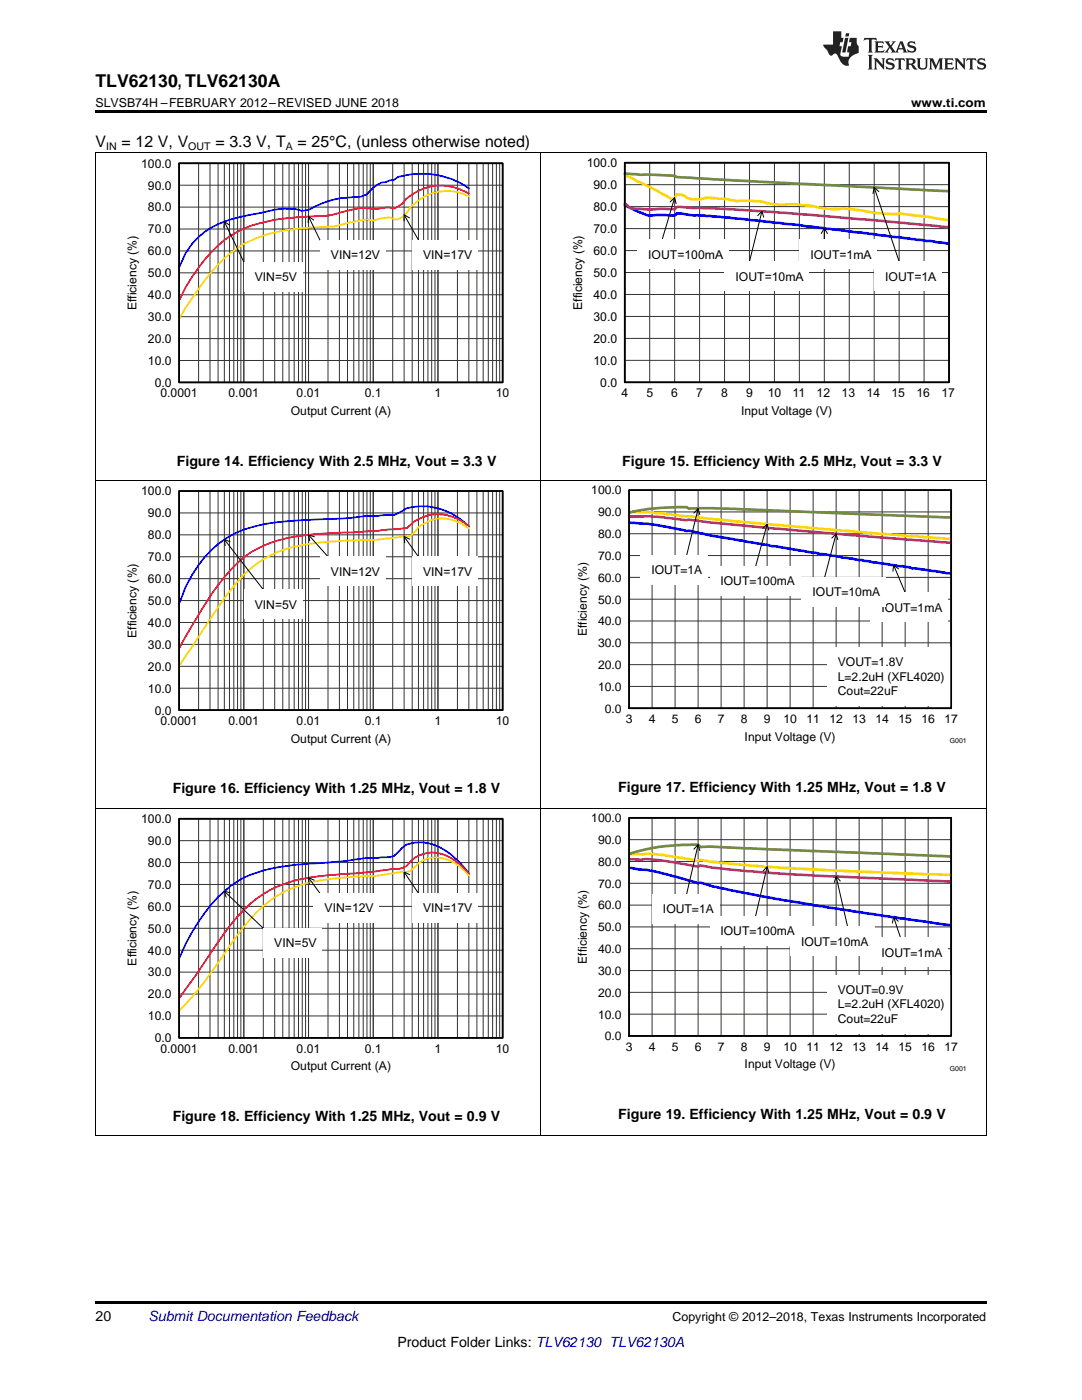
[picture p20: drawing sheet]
<svg xmlns="http://www.w3.org/2000/svg" width="216mm" height="279mm" viewBox="0 0 216 279" stroke-linecap="round" stroke-linejoin="round" font-family="sans-serif">
<defs><g id="words">
<text font-size="3.5" x="19" y="17.3">TLV62130, TLV62130A</text>
<g font-size="3.2">
<text x="19" y="29.3">V</text>
<text x="24.2" y="29.3">= 12 V, V</text>
<text x="43" y="29.3">= 3.3 V, T</text>
<text x="59.4" y="29.3">= 25°C, (unless otherwise noted)</text>
</g>
<g font-size="2.8">
<text x="35.3" y="92.9">Figure 14. Efficiency With 2.5 MHz, Vout = 3.3 V</text>
<text x="124.2" y="92.9">Figure 15. Efficiency With 2.5 MHz, Vout = 3.3 V</text>
<text x="34.5" y="158.3">Figure 16. Efficiency With 1.25 MHz, Vout = 1.8 V</text>
<text x="123.4" y="158">Figure 17. Efficiency With 1.25 MHz, Vout = 1.8 V</text>
<text x="34.5" y="223.7">Figure 18. Efficiency With 1.25 MHz, Vout = 0.9 V</text>
<text x="123.4" y="223.4">Figure 19. Efficiency With 1.25 MHz, Vout = 0.9 V</text>
<text x="19" y="263.6">20</text>
<text x="79.3" y="268.9">Product Folder Links: TLV62130 TLV62130A</text>
</g>
<text font-size="2.8" fill="#0000c8" x="29.6" y="263.6">Submit Documentation Feedback</text>
<g font-size="2.5">
<text x="19" y="21.4">SLVSB74H –FEBRUARY 2012–REVISED JUNE 2018</text>
<text x="181.8" y="21.4">www.ti.com</text>
<text x="134.2" y="263.6">Copyright © 2012–2018, Texas Instruments Incorporated</text>
</g>
<g font-size="2.4">
<text x="28.2" y="33.5">100.0</text>
<text x="117.1" y="33.3">100.0</text>
<text x="29.5" y="37.8">90.0</text>
<text x="118.4" y="37.7">90.0</text>
<text x="29.5" y="46.6">70.0</text>
<text x="29.5" y="42.2">80.0</text>
<text x="118.4" y="46.5">70.0</text>
<text x="118.4" y="42.1">80.0</text>
<text x="29.5" y="51">60.0</text>
<text x="66" y="51.7">VIN=12V</text>
<text x="84.4" y="51.7">VIN=17V</text>
<text x="118.4" y="50.9">60.0</text>
<text x="129.3" y="51.6">IOUT=100mA</text>
<text x="161.7" y="51.6">IOUT=1mA</text>
<text x="29.5" y="59.7">40.0</text>
<text x="29.5" y="55.3">50.0</text>
<text x="50.8" y="56.1">VIN=5V</text>
<text x="118.4" y="59.6">40.0</text>
<text x="118.4" y="55.3">50.0</text>
<text x="146.8" y="56">IOUT=10mA</text>
<text x="176.6" y="56">IOUT=1A</text>
<text x="27.2" y="61.9" transform="rotate(-90 27.2 61.9)">Efficiency (%)</text>
<text x="29.5" y="64.1">30.0</text>
<text x="116.1" y="61.8" transform="rotate(-90 116.1 61.8)">Efficiency (%)</text>
<text x="118.4" y="64">30.0</text>
<text x="29.5" y="68.4">20.0</text>
<text x="118.4" y="68.4">20.0</text>
<text x="29.5" y="72.8">10.0</text>
<text x="30.9" y="77.2">0.0</text>
<text x="118.4" y="72.8">10.0</text>
<text x="119.8" y="77.2">0.0</text>
<text x="32" y="79.3">0.0001</text>
<text x="45.6" y="79.3">0.001</text>
<text x="58" y="82.8">Output Current (A)</text>
<text x="59.2" y="79.3">0.01</text>
<text x="72.8" y="79.3">0.1</text>
<text x="86.7" y="79.3">1</text>
<text x="98.9" y="79.3">10</text>
<text x="124" y="79.3">4</text>
<text x="129" y="79.3">5</text>
<text x="134" y="79.3">6</text>
<text x="138.9" y="79.3">7</text>
<text x="143.9" y="79.3">8</text>
<text x="147.9" y="82.8">Input Voltage (V)</text>
<text x="148.9" y="79.3">9</text>
<text x="153.2" y="79.3">10</text>
<text x="158.2" y="79.3">11</text>
<text x="162.9" y="79.3">12</text>
<text x="167.9" y="79.3">13</text>
<text x="172.9" y="79.3">14</text>
<text x="177.9" y="79.3">15</text>
<text x="182.9" y="79.3">16</text>
<text x="187.8" y="79.3">17</text>
<text x="28.2" y="98.9">100.0</text>
<text x="118" y="98.7">100.0</text>
<text x="29.5" y="107.6">80.0</text>
<text x="29.5" y="103.2">90.0</text>
<text x="119.3" y="107.4">80.0</text>
<text x="119.3" y="103">90.0</text>
<text x="29.5" y="112">70.0</text>
<text x="119.3" y="111.7">70.0</text>
<text x="29.5" y="116.4">60.0</text>
<text x="66" y="114.9">VIN=12V</text>
<text x="84.4" y="114.9">VIN=17V</text>
<text x="119.3" y="116.1">60.0</text>
<text x="130" y="114.6">IOUT=1A</text>
<text x="143.8" y="116.8">IOUT=100mA</text>
<text x="162.1" y="119">IOUT=10mA</text>
<text x="29.5" y="125.1">40.0</text>
<text x="29.5" y="120.7">50.0</text>
<text x="50.8" y="121.5">VIN=5V</text>
<text x="119.3" y="124.8">40.0</text>
<text x="119.3" y="120.5">50.0</text>
<text x="175.9" y="122">IOUT=1mA</text>
<text x="27.2" y="127.3" transform="rotate(-90 27.2 127.3)">Efficiency (%)</text>
<text x="29.5" y="129.5">30.0</text>
<text x="117.1" y="127" transform="rotate(-90 117.1 127)">Efficiency (%)</text>
<text x="119.3" y="129.2">30.0</text>
<text x="29.5" y="133.9">20.0</text>
<text x="119.3" y="137.9">10.0</text>
<text x="119.3" y="133.5">20.0</text>
<text x="167.2" y="132.9">VOUT=1.8V</text>
<text x="167.2" y="135.8">L=2.2uH (XFL4020)</text>
<text x="29.5" y="138.2">10.0</text>
<text x="30.9" y="142.6">0.0</text>
<text x="120.7" y="142.2">0.0</text>
<text x="167.2" y="138.7">Cout=22uF</text>
<text x="32" y="144.7">0.0001</text>
<text x="45.6" y="144.7">0.001</text>
<text x="58" y="148.2">Output Current (A)</text>
<text x="59.2" y="144.7">0.01</text>
<text x="72.8" y="144.7">0.1</text>
<text x="86.7" y="144.7">1</text>
<text x="98.9" y="144.7">10</text>
<text x="124.9" y="144.3">3</text>
<text x="129.4" y="144.3">4</text>
<text x="134" y="144.3">5</text>
<text x="138.6" y="144.3">6</text>
<text x="143.2" y="144.3">7</text>
<text x="147.8" y="144.3">8</text>
<text x="148.6" y="147.8">Input Voltage (V)</text>
<text x="152.4" y="144.3">9</text>
<text x="156.3" y="144.3">10</text>
<text x="160.9" y="144.3">11</text>
<text x="165.5" y="144.3">12</text>
<text x="170.1" y="144.3">13</text>
<text x="174.7" y="144.3">14</text>
<text x="179.3" y="144.3">15</text>
<text x="183.9" y="144.3">16</text>
<text x="188.4" y="144.3">17</text>
<text x="28.2" y="164.3">100.0</text>
<text x="118" y="164.1">100.0</text>
<text x="29.5" y="173">80.0</text>
<text x="29.5" y="168.6">90.0</text>
<text x="119.3" y="172.8">80.0</text>
<text x="119.3" y="168.4">90.0</text>
<text x="29.5" y="177.4">70.0</text>
<text x="119.3" y="177.1">70.0</text>
<text x="29.5" y="181.8">60.0</text>
<text x="64.8" y="182.1">VIN=12V</text>
<text x="84.4" y="182.1">VIN=17V</text>
<text x="119.3" y="185.9">50.0</text>
<text x="119.3" y="181.5">60.0</text>
<text x="132.3" y="182.2">IOUT=1A</text>
<text x="29.5" y="190.5">40.0</text>
<text x="29.5" y="186.1">50.0</text>
<text x="54.7" y="189.1">VIN=5V</text>
<text x="119.3" y="190.2">40.0</text>
<text x="143.8" y="186.6">IOUT=100mA</text>
<text x="159.8" y="188.8">IOUT=10mA</text>
<text x="175.9" y="190.9">IOUT=1mA</text>
<text x="27.2" y="192.7" transform="rotate(-90 27.2 192.7)">Efficiency (%)</text>
<text x="29.5" y="194.9">30.0</text>
<text x="117.1" y="192.4" transform="rotate(-90 117.1 192.4)">Efficiency (%)</text>
<text x="119.3" y="194.6">30.0</text>
<text x="29.5" y="203.6">10.0</text>
<text x="29.5" y="199.3">20.0</text>
<text x="119.3" y="203.3">10.0</text>
<text x="119.3" y="198.9">20.0</text>
<text x="167.2" y="198.3">VOUT=0.9V</text>
<text x="167.2" y="201.2">L=2.2uH (XFL4020)</text>
<text x="30.9" y="208">0.0</text>
<text x="120.7" y="207.6">0.0</text>
<text x="124.9" y="209.7">3</text>
<text x="129.4" y="209.7">4</text>
<text x="134" y="209.7">5</text>
<text x="138.6" y="209.7">6</text>
<text x="143.2" y="209.7">7</text>
<text x="147.8" y="209.7">8</text>
<text x="152.4" y="209.7">9</text>
<text x="156.3" y="209.7">10</text>
<text x="160.9" y="209.7">11</text>
<text x="165.5" y="209.7">12</text>
<text x="167.2" y="204.1">Cout=22uF</text>
<text x="170.1" y="209.7">13</text>
<text x="174.7" y="209.7">14</text>
<text x="179.3" y="209.7">15</text>
<text x="183.9" y="209.7">16</text>
<text x="188.4" y="209.7">17</text>
<text x="32" y="210.1">0.0001</text>
<text x="45.6" y="210.1">0.001</text>
<text x="58" y="213.6">Output Current (A)</text>
<text x="59.2" y="210.1">0.01</text>
<text x="72.8" y="210.1">0.1</text>
<text x="86.7" y="210.1">1</text>
<text x="98.9" y="210.1">10</text>
<text x="148.6" y="213.2">Input Voltage (V)</text>
</g>
<g font-size="2.1">
<text x="21.2" y="29.9">IN</text>
<text x="37.6" y="29.9">OUT</text>
<text x="57" y="29.9">A</text>
</g>
<g font-size="1.4">
<text x="189.5" y="148.3">G001</text>
<text x="189.5" y="213.7">G001</text>
</g>
</g></defs>
<path d="M19 259.7h177.8v.5h-177.8z" fill="#000"/>
<path d="M19.1 161.4v65.4M44.8 177.9l7.7 7.4M46 178.2l-1.2-.3 .3 1.2M107.9 161.4v65.4M196.8 161.4v65.4M19 226.7h177.8" fill="none" stroke="#000" stroke-width=".2"/>
<path d="M35.7 163.4h64.6v43.7h-64.6z" fill="none" stroke="#000" stroke-width=".26"/>
<g fill="none" stroke="#333" stroke-width=".2">
<path d="M35.7 163.4h64.6v43.7h-64.6zM35.7 176.5h64.6M35.7 172.1h64.6M35.7 167.8h64.6M39.6 163.4v43.7M41.9 163.4v43.7M43.5 163.4v43.7M44.8 163.4v43.7M45.8 163.4v43.7M46.7 163.4v43.7M47.4 163.4v43.7M48.1 163.4v43.7"/>
<path d="M48.7 163.4v43.7M52.5 163.4v43.7M54.8 163.4v43.7M56.4 163.4v43.7M57.7 163.4v43.7M58.7 163.4v43.7M59.6 163.4v43.7M60.3 163.4v43.7M61 163.4v43.7M61.6 163.4v43.7M65.5 163.4v43.7M67.7 163.4v43.7"/>
<path d="M69.3 163.4v43.7M70.6 163.4v43.7M71.6 163.4v43.7M72.5 163.4v43.7M73.2 163.4v43.7M73.9 163.4v43.7M74.5 163.4v43.7M78.4 163.4v43.7M80.6 163.4v43.7M82.2 163.4v43.7M83.5 163.4v43.7M84.5 163.4v43.7"/>
<path d="M85.4 163.4v43.7M86.1 163.4v43.7M86.8 163.4v43.7M87.4 163.4v43.7M91.3 163.4v43.7M93.5 163.4v43.7M95.2 163.4v43.7M96.4 163.4v43.7M97.4 163.4v43.7M98.3 163.4v43.7M99 163.4v43.7M99.7 163.4v43.7"/>
<path d="M35.7 198.4h64.6M35.7 194h64.6M35.7 189.6h64.6M35.7 185.3h64.6M35.7 180.9h64.6M35.7 202.8h64.6"/>
</g>
<path d="M93.5 174.3a17.3 17.3 0 0 0-6.1-5.4 8.2 8.2 0 0 0-6.3-.3l-.8 .6-1.7 1.6-.8 .2-2.5 .2a43.9 43.9 0 0 0-7.3 .7l-2.6 .2a54.1 54.1 0 0 0-14.2 2.1 20 20 0 0 0-10.3 7.9 39.6 39.6 0 0 0-5.2 9.2" fill="none" stroke="#00f" stroke-width=".35"/>
<path d="M93.5 174.4a11.4 11.4 0 0 0-6.1-4.2 6.5 6.5 0 0 0-6.3 2.6 6.2 6.2 0 0 1-3.3 .7l-7.2 .8a54.8 54.8 0 0 0-12.9 1.8 22.4 22.4 0 0 0-11.6 8.4l-10.4 14.8" fill="none" stroke="#f00" stroke-width=".35"/>
<path d="M93.5 174.7a9.2 9.2 0 0 0-6.1-3.6 5.3 5.3 0 0 0-4.6 1.9l-.9 .8-.8 .2-1.6 .1a47.8 47.8 0 0 1-8.9 .9 42.3 42.3 0 0 0-11.6 2 22.9 22.9 0 0 0-10.3 8l-1.3 1.7a128.2 128.2 0 0 1-10.4 13.7l-1.3 1.3" fill="none" stroke="#ffd600" stroke-width=".35"/>
<path d="M52.5 185.3h11.8v5.8h-11.8z" fill="#fff"/>
<path d="M61.6 175.2l2.2 3.1M62.7 175.7l-1.1-.5 .1 1.2" fill="none" stroke="#000" stroke-width=".2"/>
<path d="M62.6 178.3h13.1v5.8h-13.1z" fill="#fff"/>
<path d="M80.6 174l2.9 4.3M81.7 174.6l-1.1-.6 .1 1.2" fill="none" stroke="#000" stroke-width=".2"/>
<path d="M82.2 178.3h13.1v5.8h-13.1z" fill="#fff"/>
<path d="M35.7 163.4h64.6v43.7h-64.6z" fill="none" stroke="#000" stroke-width=".35"/>
<path d="M125.5 163.2h64.3v43.6h-64.3z" fill="none" stroke="#000" stroke-width=".26"/>
<g fill="none" stroke="#333" stroke-width=".2">
<path d="M125.5 163.2h64.3v43.6h-64.3zM125.5 176.3h64.3M125.5 171.9h64.3M125.5 167.6h64.3M130.1 163.2v43.6M134.7 163.2v43.6M139.3 163.2v43.6M143.9 163.2v43.6M148.5 163.2v43.6M153.1 163.2v43.6M157.7 163.2v43.6M162.2 163.2v43.6"/>
<path d="M166.8 163.2v43.6M171.4 163.2v43.6M176 163.2v43.6M180.6 163.2v43.6M185.2 163.2v43.6M125.5 198h64.3M125.5 193.7h64.3M125.5 189.3h64.3M125.5 185h64.3M125.5 180.6h64.3M125.5 202.4h64.3"/>
</g>
<path d="M125.5 173.2l.9 .1a64.4 64.4 0 0 1 12.9 3l.5-.2 2.7 .9 3.7 .8 16.5 2.9 27.1 4" fill="none" stroke="#00f" stroke-width=".52"/>
<path d="M125.5 171.4l1.4 .1a40.8 40.8 0 0 1 10.6 1.1l1.8 .4 .5-.3 5 .7 9.6 .9 35.4 1.6" fill="none" stroke="#cd3278" stroke-width=".52"/>
<path d="M125.5 170.4l2.8 .1a17.3 17.3 0 0 1 5 .3l4.6 .7a2.51 2.51 0 0 0 1.9 .1l5 .7 13.3 1 31.7 1.3" fill="none" stroke="#ffd700" stroke-width=".52"/>
<path d="M125.5 170.4a39.9 39.9 0 0 1 10.6-1.8h3.2l.5 .5 2.3-.1 47.7 1.9" fill="none" stroke="#6e8b3d" stroke-width=".52"/>
<path d="M178.3 183l1.4 4.2M179.2 183.8l-.9-.8-.2 1.2" fill="none" stroke="#000" stroke-width=".2"/>
<path d="M173.7 187.2h15.5v5.8h-15.5z" fill="#fff"/>
<path d="M166.8 174.9l2.3 10.1M167.7 175.8l-.9-.9-.3 1.2" fill="none" stroke="#000" stroke-width=".2"/>
<path d="M157.7 185h16.7v5.8h-16.7z" fill="#fff"/>
<path d="M152.2 173.9l.9-.9 .3 1.1M153.1 173l-2.3 9.8" fill="none" stroke="#000" stroke-width=".2"/>
<path d="M141.6 182.8h18.1v5.8h-18.1z" fill="#fff"/>
<path d="M138.5 169.5l.8-.9 .4 1.1M139.3 168.6l-2.3 9.9" fill="none" stroke="#000" stroke-width=".2"/>
<g fill="#fff">
<path d="M130.1 178.5h13.4v5.8h-13.4z"/>
<path d="M165 194.6h24.6v11.6h-24.6z"/>
</g>
<path d="M125.5 163.2h64.3v43.6h-64.3z" fill="none" stroke="#000" stroke-width=".35"/>
<path d="M19.1 95.9v65.5M107.9 95.9v65.5M196.8 95.9v65.5M44.8 107.7l7.7 10M45.9 108.1l-1.1-.4 .1 1.2M19 161.3h177.8" fill="none" stroke="#000" stroke-width=".2"/>
<path d="M35.7 98h64.6v43.7h-64.6z" fill="none" stroke="#000" stroke-width=".26"/>
<g fill="none" stroke="#333" stroke-width=".2">
<path d="M35.7 98h64.6v43.7h-64.6zM39.6 98v43.7M41.9 98v43.7M43.5 98v43.7M44.8 98v43.7M45.8 98v43.7M46.7 98v43.7M47.4 98v43.7M48.1 98v43.7M48.7 98v43.7M52.5 98v43.7M54.8 98v43.7"/>
<path d="M56.4 98v43.7M57.7 98v43.7M58.7 98v43.7M59.6 98v43.7M60.3 98v43.7M61 98v43.7M61.6 98v43.7M65.5 98v43.7M67.7 98v43.7M69.3 98v43.7M70.6 98v43.7M71.6 98v43.7"/>
<path d="M72.5 98v43.7M73.2 98v43.7M73.9 98v43.7M74.5 98v43.7M78.4 98v43.7M80.6 98v43.7M82.2 98v43.7M83.5 98v43.7M84.5 98v43.7M85.4 98v43.7M86.1 98v43.7M86.8 98v43.7"/>
<path d="M87.4 98v43.7M91.3 98v43.7M93.5 98v43.7M95.2 98v43.7M96.4 98v43.7M97.4 98v43.7M98.3 98v43.7M99 98v43.7M99.7 98v43.7M35.7 119.9h64.6M35.7 115.5h64.6M35.7 111.1h64.6"/>
<path d="M35.7 106.7h64.6M35.7 102.4h64.6M35.7 137.3h64.6M35.7 133h64.6M35.7 128.6h64.6M35.7 124.2h64.6"/>
</g>
<path d="M93.5 105a14.3 14.3 0 0 0-6.1-3.6 12.2 12.2 0 0 0-6.3 0l-2.5 1.4-5.4 .2a164.9 164.9 0 0 1-14.2 .9 30.7 30.7 0 0 0-12.9 3 21.7 21.7 0 0 0-9.1 10.2l-1.3 3.4" fill="none" stroke="#00f" stroke-width=".35"/>
<path d="M93.5 105a10.4 10.4 0 0 0-6.1-2.4 9.1 9.1 0 0 0-6.3 2.8l-10.5 .9a61.2 61.2 0 0 0-15.5 1.7 19.1 19.1 0 0 0-10.3 7.2 94.4 94.4 0 0 0-9.1 14.2" fill="none" stroke="#f00" stroke-width=".35"/>
<path d="M93.5 105.5a8.7 8.7 0 0 0-6.1-2 9.3 9.3 0 0 0-3.8 1.6l-.8 1.1-.9 .7-3.3 .4a53 53 0 0 1-9.3 .6 49.4 49.4 0 0 0-12.9 1.9 21.8 21.8 0 0 0-10.3 7.9l-3.9 5.4-6.5 9.8" fill="none" stroke="#ffd600" stroke-width=".35"/>
<path d="M48.7 117.7h11.7v5.8h-11.7z" fill="#fff"/>
<path d="M61.6 106.7l3.9 4.4M62.7 107.1l-1.1-.4 .2 1.2" fill="none" stroke="#000" stroke-width=".2"/>
<path d="M63.8 111.1h13.1v5.8h-13.1z" fill="#fff"/>
<path d="M80.6 107.1l2.9 4M81.8 107.6l-1.2-.5 .2 1.2" fill="none" stroke="#000" stroke-width=".2"/>
<path d="M82.2 111.1h13.1v5.8h-13.1z" fill="#fff"/>
<path d="M35.7 98h64.6v43.7h-64.6z" fill="none" stroke="#000" stroke-width=".35"/>
<path d="M125.5 97.8h64.3v43.5h-64.3z" fill="none" stroke="#000" stroke-width=".26"/>
<g fill="none" stroke="#333" stroke-width=".2">
<path d="M125.5 97.8h64.3v43.5h-64.3zM130.1 97.8v43.5M134.7 97.8v43.5M139.3 97.8v43.5M143.9 97.8v43.5M148.5 97.8v43.5M153.1 97.8v43.5M157.7 97.8v43.5M162.2 97.8v43.5M166.8 97.8v43.5M171.4 97.8v43.5M176 97.8v43.5"/>
<path d="M180.6 97.8v43.5M185.2 97.8v43.5M125.5 119.6h64.3M125.5 115.2h64.3M125.5 110.9h64.3M125.5 106.5h64.3M125.5 102.2h64.3M125.5 137h64.3M125.5 132.6h64.3M125.5 128.3h64.3M125.5 123.9h64.3"/>
</g>
<path d="M125.5 104.3a51 51 0 0 1 11.5 1.7l.5-.1 5 1.1 11.5 2 13.3 2 .9 .3 12 1.7 1.3 .2 .5 .2 7.8 1" fill="none" stroke="#00f" stroke-width=".52"/>
<path d="M125.5 103.1h2.8a50 50 0 0 1 8.2 .7l1-.1 3.6 .5 20.2 1.9 28.5 2.2" fill="none" stroke="#cd3278" stroke-width=".52"/>
<path d="M125.5 102.1l4.6 .2 6 .7h1.8l4.6 .6 7.8 .8 39.5 3.2" fill="none" stroke="#ffd700" stroke-width=".52"/>
<path d="M125.5 102.3a42.4 42.4 0 0 1 9.7-1.1h1.8l.5 .3 5-.1 4.1 .2 43.2 1.7" fill="none" stroke="#6e8b3d" stroke-width=".52"/>
<path d="M178.3 112.8l2.3 5.5M179.3 113.5l-1-.7-.1 1.2" fill="none" stroke="#000" stroke-width=".2"/>
<path d="M173.7 118.3h15.5v5.8h-15.5z" fill="#fff"/>
<path d="M166 107.4l.8-.9 .4 1.2M166.8 106.5l-2.3 8.7" fill="none" stroke="#000" stroke-width=".2"/>
<path d="M160 115.2h16.7v5.8h-16.7z" fill="#fff"/>
<path d="M152.2 105.5l.9-.9 .3 1.2M153.1 104.6l-2.3 8.5" fill="none" stroke="#000" stroke-width=".2"/>
<path d="M141.6 113.1h18.1v5.8h-18.1z" fill="#fff"/>
<path d="M138.4 102.4l.9-.9 .3 1.2M139.3 101.5l-2.3 9.4" fill="none" stroke="#000" stroke-width=".2"/>
<g fill="#fff">
<path d="M127.8 110.9h13.4v5.8h-13.4z"/>
<path d="M165 129.2h24.6v11.6h-24.6z"/>
</g>
<path d="M125.5 97.8h64.3v43.5h-64.3z" fill="none" stroke="#000" stroke-width=".35"/>
<path d="M19.1 30.5v65.5M107.9 30.5v65.5M196.8 30.5v65.5M44.8 44.2l3.9 8.1M45.8 44.9l-1-.7-.1 1.2M19 95.9h177.8" fill="none" stroke="#000" stroke-width=".2"/>
<path d="M35.7 32.6h64.6v43.7h-64.6z" fill="none" stroke="#000" stroke-width=".26"/>
<g fill="none" stroke="#333" stroke-width=".2">
<path d="M35.7 32.6h64.6v43.7h-64.6zM35.7 37h64.6M39.6 32.6v43.7M41.9 32.6v43.7M43.5 32.6v43.7M44.8 32.6v43.7M45.8 32.6v43.7M46.7 32.6v43.7M47.4 32.6v43.7M48.1 32.6v43.7M48.7 32.6v43.7M52.5 32.6v43.7"/>
<path d="M54.8 32.6v43.7M56.4 32.6v43.7M57.7 32.6v43.7M58.7 32.6v43.7M59.6 32.6v43.7M60.3 32.6v43.7M61 32.6v43.7M61.6 32.6v43.7M65.5 32.6v43.7M67.7 32.6v43.7M69.3 32.6v43.7M70.6 32.6v43.7"/>
<path d="M71.6 32.6v43.7M72.5 32.6v43.7M73.2 32.6v43.7M73.9 32.6v43.7M74.5 32.6v43.7M78.4 32.6v43.7M80.6 32.6v43.7M82.2 32.6v43.7M83.5 32.6v43.7M84.5 32.6v43.7M85.4 32.6v43.7M86.1 32.6v43.7"/>
<path d="M86.8 32.6v43.7M87.4 32.6v43.7M91.3 32.6v43.7M93.5 32.6v43.7M95.2 32.6v43.7M96.4 32.6v43.7M97.4 32.6v43.7M98.3 32.6v43.7M99 32.6v43.7M99.7 32.6v43.7M35.7 58.8h64.6M35.7 54.5h64.6"/>
<path d="M35.7 50.1h64.6M35.7 45.7h64.6M35.7 41.3h64.6M35.7 71.9h64.6M35.7 67.6h64.6M35.7 63.2h64.6"/>
</g>
<path d="M93.5 37.6a15.8 15.8 0 0 0-6.1-2.7 18.4 18.4 0 0 0-7.9 .4l-.9 .6-2.5 .5-1.6 1-1.3 1.4-1.3 .5a18.9 18.9 0 0 0-10.3 2.6l-1.3 .2a12.9 12.9 0 0 0-7.8 .3 32.9 32.9 0 0 0-10.3 3 14.1 14.1 0 0 0-6.5 8" fill="none" stroke="#00f" stroke-width=".35"/>
<path d="M93.5 38.6a11.6 11.6 0 0 0-5-1.6 9.9 9.9 0 0 0-8.2 3.6l-1.7 1a5.8 5.8 0 0 0-3.3 .1 16.1 16.1 0 0 0-4.7 .1l-1.3 .3a20 20 0 0 1-6.4 1.1 41.6 41.6 0 0 0-14.2 2.4 24.2 24.2 0 0 0-10.4 9.6l-1.3 2.1-1.3 2.7" fill="none" stroke="#f00" stroke-width=".35"/>
<path d="M93.5 39.2l-1.7-.7a9.7 9.7 0 0 0-10.7 4.1l-.8 .7-.8 .5h-.9l-.8-.5-1.7 .3-1.6 .4-1.3-.2-3.9 .7a26.9 26.9 0 0 1-7.7 .9 29.1 29.1 0 0 0-14.2 4.1 33.4 33.4 0 0 0-9.1 10l-2.6 4.2" fill="none" stroke="#ffd600" stroke-width=".35"/>
<path d="M48.7 52.3h11.7v5.8h-11.7z" fill="#fff"/>
<path d="M61.6 43.2l2.2 4.7M62.6 43.9l-1-.7-.1 1.2" fill="none" stroke="#000" stroke-width=".2"/>
<path d="M63.8 47.9h13.1v5.8h-13.1z" fill="#fff"/>
<path d="M80.6 42.9l2.9 5M81.7 43.5l-1.1-.6v1.2" fill="none" stroke="#000" stroke-width=".2"/>
<path d="M82.2 47.9h13.1v5.8h-13.1z" fill="#fff"/>
<path d="M35.7 32.6h64.6v43.7h-64.6z" fill="none" stroke="#000" stroke-width=".35"/>
<path d="M124.7 32.5h64.7v43.8h-64.7z" fill="none" stroke="#000" stroke-width=".26"/>
<g fill="none" stroke="#333" stroke-width=".2">
<path d="M124.7 32.5h64.7v43.8h-64.7zM124.7 36.9h64.7M129.6 32.5v43.8M134.6 32.5v43.8M139.6 32.5v43.8M144.6 32.5v43.8M149.5 32.5v43.8M154.5 32.5v43.8M159.5 32.5v43.8M164.5 32.5v43.8M169.5 32.5v43.8M174.4 32.5v43.8"/>
<path d="M179.4 32.5v43.8M184.4 32.5v43.8M124.7 58.8h64.7M124.7 54.4h64.7M124.7 50h64.7M124.7 45.6h64.7M124.7 41.2h64.7M124.7 71.9h64.7M124.7 67.5h64.7M124.7 63.2h64.7"/>
</g>
<path d="M124.7 40.9l3.4 1.7a3.8 3.8 0 0 0 3 .3l3.5 .1 .5-.4 3.5 .4 3 .1 4 .3 13.9 1.5 29.9 3.7" fill="none" stroke="#00f" stroke-width=".52"/>
<path d="M124.7 40.6l.5 .4a2.04 2.04 0 0 0 2 .7l1.9 .1 2.5-.1 3 .1 .5-.5h.5l3 .2 7.5 .3 14.9 1 28.4 2.6" fill="none" stroke="#cc3378" stroke-width=".52"/>
<path d="M124.7 34.9l1.5 .7 1 .6 1.4 .6 5.5 2.9 .5-.3 .5-.7 1 .2a4.7 4.7 0 0 0 4.5 .6l2.5 .1a13.4 13.4 0 0 1 4 .6l.5-.1h1.9a16 16 0 0 1 4.5 .6l1 .1a44.1 44.1 0 0 1 10 .8l1 .1a29.4 29.4 0 0 1 8.4 .8l2 .1a51.7 51.7 0 0 1 9 .7l4 .6" fill="none" stroke="#ffd600" stroke-width=".52"/>
<path d="M124.7 34.7l3 .2 5.9 .1 1 .1 .5 .3 11.5 .6 42.8 2.2" fill="none" stroke="#6e8c3d" stroke-width=".52"/>
<path d="M163.9 46.6l.6-1.1 .6 1.1M164.5 45.5v2.3" fill="none" stroke="#000" stroke-width=".2"/>
<path d="M159.5 47.8h15.5v5.9h-15.5z" fill="#fff"/>
<path d="M151.2 43l.8-.8 .4 1.1M152 42.2l-2.5 10" fill="none" stroke="#000" stroke-width=".2"/>
<path d="M144.6 52.2h16.9v5.8h-16.9z" fill="#fff"/>
<path d="M134.6 39.4l-2.5 8.4M133.7 40.3l.9-.9 .3 1.2" fill="none" stroke="#000" stroke-width=".2"/>
<path d="M127.2 47.8h18.2v5.9h-18.2z" fill="#fff"/>
<path d="M174.4 37.4l5 14.8M175.4 38.2l-1-.8-.2 1.2" fill="none" stroke="#000" stroke-width=".2"/>
<path d="M174.4 52.2h13.5v5.8h-13.5z" fill="#fff"/>
<path d="M124.7 32.5h64.7v43.8h-64.7z" fill="none" stroke="#000" stroke-width=".35"/>
<path d="M19 30.5h177.8" fill="none" stroke="#000" stroke-width=".2"/>
<path d="M19 22h177.8v.5h-177.8z" fill="#000"/>
<g fill="#231f20">
<path d="M172.5 7.6l-.1 .5 .4-.2h.6v.1v2.1l-.2 .4h.9l-.2-.4v-2.1l.1-.1h.5l.5 .2-.2-.5zM174.5 8.3l.2 .3v1.5l-.2 .4h1.8l.2-.6a1.04 1.04 0 0 1-1.3 .2v-.7h.6l.3 .2v-.6l-.3 .2h-.6v-.6l.8-.1 .4 .3-.2-.5zM176.5 8.3l.9 1.1-.9 1.1h.8l-.2-.2 .4-.7 .5 .7-.2 .2h1.5l-.2-.2 .2-.4h.9l.1 .4-.2 .2h1l-.3-.3-.7-1.9h-.5l-.9 2-.8-1 .9-1h-.8l.1 .3-.4 .5-.3-.6 .1-.2zM179.7 8.6l.4 1h-.7zM181.3 8.4a.63 .63 0 0 0-.2 .7 .63 .63 0 0 0 .6 .4l.6 .2 .1 .2a.75 .75 0 0 1-.7 .4 .75 .75 0 0 1-.6-.5l.1 .7 .1-.1a1.11 1.11 0 0 0 1.5-.6 1.13 1.13 0 0 0-1.2-.8l-.1-.4a1.04 1.04 0 0 1 1.2 .2l-.2-.5-.2 .1-.4-.2zM173.2 10.9l.2 .4v2.2l-.2 .4h1l-.3-.4v-2.2l.3-.4zM174.3 11.6l.3 .4v1.5l-.3 .4h.8l-.2-.4v-1.3l1.5 1.7v-1.9l.2-.4h-.7l.2 .4v.9l-1.1-1.3zM177 11.8a.62 .62 0 0 0-.2 .7 .62 .62 0 0 0 .6 .4l.6 .1 .1 .3a.76 .76 0 0 1-.7 .3 .76 .76 0 0 1-.7-.4l.2 .7 .1-.1a1.11 1.11 0 0 0 1.5-.6 1.13 1.13 0 0 0-1.2-.8l-.1-.4a1.04 1.04 0 0 1 1.2 .2l-.2-.6-.2 .1-.5-.1zM178.7 11.6l-.2 .6a.61 .61 0 0 1 .8-.3v1.6l-.2 .4h.9l-.2-.4v-1.6a.63 .63 0 0 1 .7 .3l-.1-.6zM180.6 11.6l.3 .4v1.5l-.3 .4h1l-.2-.2-.1-.8 .6 .2a.76 .76 0 0 0 1.2 .7l-1-1a.58 .58 0 0 0 .6-.5 .58 .58 0 0 0-.5-.6zM181.4 11.9h.1a.45 .45 0 0 1 .5 .1 .45 .45 0 0 1 .1 .5l-.8 .2zM182.9 11.6l.2 .2a2.17 2.17 0 0 0 .3 1.9 .99 .99 0 0 0 1.6-.6v-1.1l.2-.4h-.7l.2 .2a1.92 1.92 0 0 1-.2 1.8 .6 .6 0 0 1-.9-.5v-1.1l.2-.4zM185.4 11.6l.2 .4v1.5l-.2 .4h.7l-.2-.4v-1.4l.8 1.8 .8-1.8v1.4l-.2 .4h.9l-.2-.4v-1.5l.2-.4h-.8l-.6 1.5-.6-1.5zM188.4 11.6l.2 .4v1.5l-.2 .4h1.8l.1-.6a1.04 1.04 0 0 1-1.2 .1v-.6h.5l.4 .2v-.6l-.4 .2h-.5v-.7h.8l.3 .3-.1-.6zM190.5 11.6l.2 .4v1.5l-.2 .4h.7l-.2-.4v-1.3l1.5 1.7v-1.9l.2-.4h-.7l.2 .4v.9l-1.1-1.3zM192.9 11.6l-.1 .6a.61 .61 0 0 1 .7-.3l.1 1.6-.3 .4h1l-.3-.4 .1-1.6a.63 .63 0 0 1 .7 .3l-.1-.6zM195.2 11.8a.62 .62 0 0 0-.2 .7 .62 .62 0 0 0 .6 .4l.6 .1 .1 .3a.76 .76 0 0 1-.7 .3 .76 .76 0 0 1-.6-.4l.1 .7 .1-.1a1.11 1.11 0 0 0 1.6-.6 1.13 1.13 0 0 0-1.3-.8l-.1-.4a1.04 1.04 0 0 1 1.2 .2l-.1-.6-.2 .1-.5-.1z"/>
<path d="M166.2 6.3v2.6h-1.9v.4l.8 .9a.91 .91 0 0 0 1 .8 .56 .56 0 0 1 .5-.3 .56 .56 0 0 1 .5 .3l.4 .8a1.53 1.53 0 0 0 1.9 1.2 1.54 1.54 0 0 1 1-2.1l.9-.3v-1.4a1.52 1.52 0 0 1-.4-1.6h-1.3l-.2 .8h.5l-.2 .8h-.5l-.1 1v.2l.4 .1-.2 .8a1.93 1.93 0 0 1-1.6-.3l.3-1.8h-.5l.2-.8h.4l.2-.8h-.4v-1.3zM168.6 7.6l-.6 2.9h.7l.6-2.9zM168.8 6.6l-.1 .7h.6l.2-.7z"/>
</g>
<use href="#words"/>
</svg>
